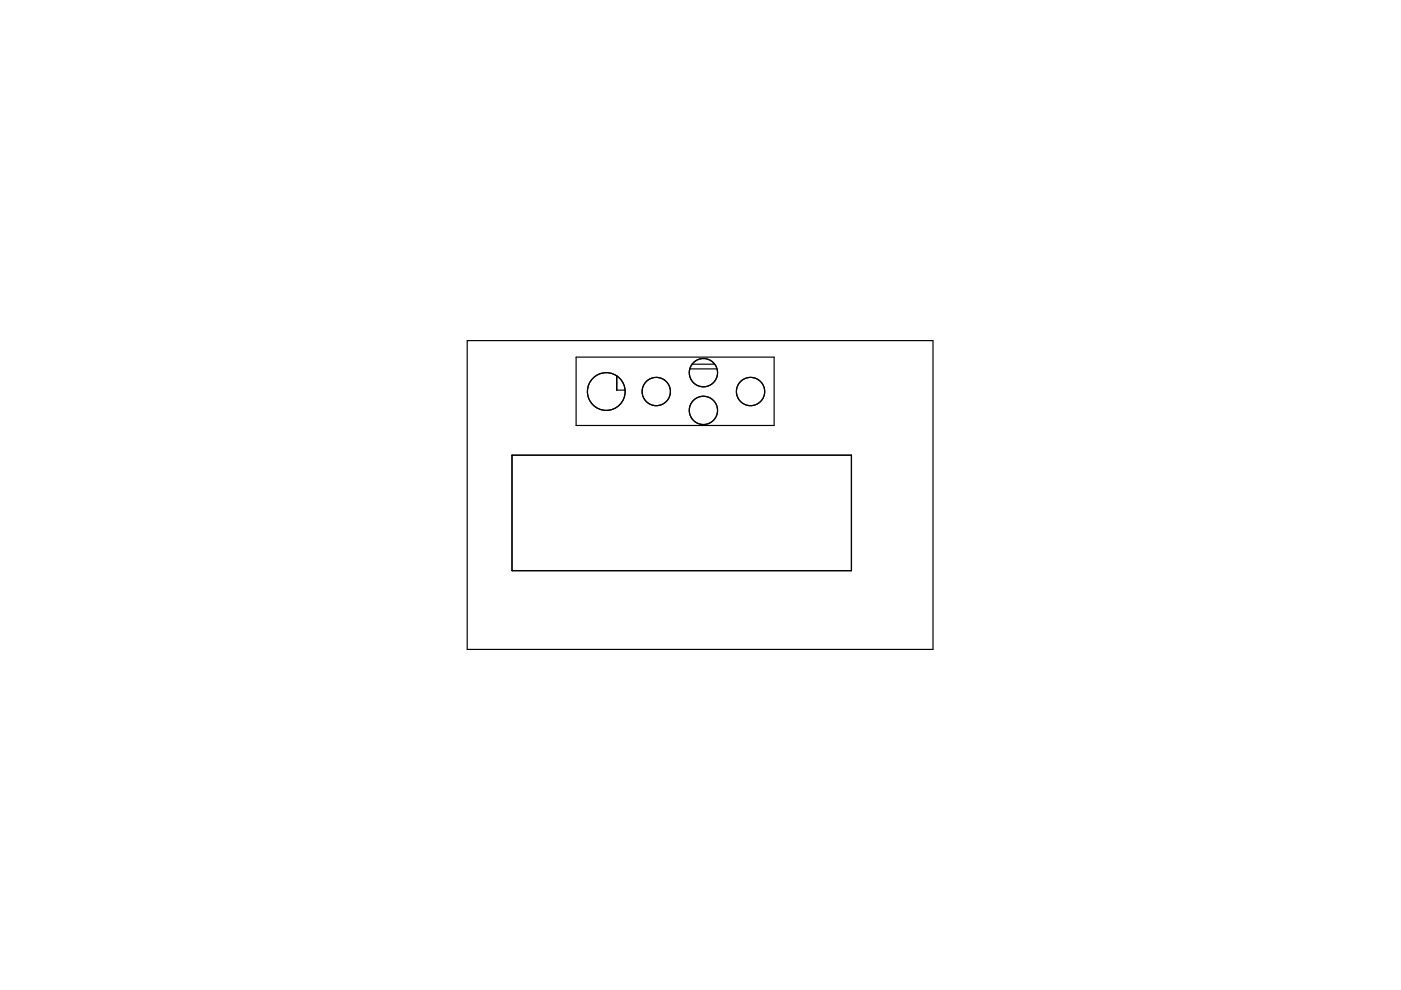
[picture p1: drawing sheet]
<svg xmlns="http://www.w3.org/2000/svg" width="297mm" height="210mm" viewBox="0 0 297 210" stroke-linecap="round" stroke-linejoin="round" font-family="sans-serif">
<path d="M148.4 105h.1" fill="none" stroke="#000" stroke-width=".21"/>
<path d="M108.6 96.5h71.9v24.5h-71.9z" fill-rule="evenodd" fill="#fff"/>
<path d="M148.4 105h.1" fill="none" stroke="#000" stroke-width=".21"/>
<g fill="#fff">
<path d="M122.1 75.7h42v14.5h-42z" fill-rule="evenodd"/>
<path d="M125.8 80.1a4 4 0 0 1 4.9-.4v3h1.8a4 4 0 0 1-5.4 4 4 4 0 0 1-1.3-6.6z" fill-rule="evenodd"/>
<path d="M146.2 78.2h5.8a3 3 0 0 1-2.9 3.8 3 3 0 0 1-2.9-3.8z" fill-rule="evenodd"/>
<path d="M146.7 77.2h4.8l.5 1h-5.8z" fill-rule="evenodd"/>
<path d="M147 76.9a3 3 0 0 1 4.5 .3h-4.8z" fill-rule="evenodd"/>
<path d="M130.7 79.7a4 4 0 0 1 1.8 3h-1.8z" fill-rule="evenodd"/>
<circle cx="128.5" cy="83" r="4"/>
<circle cx="149.1" cy="79" r="3"/>
<circle cx="149.1" cy="87" r="3"/>
<circle cx="159.1" cy="83" r="3"/>
<circle cx="139.1" cy="83" r="3"/>
</g>
<g fill="none" stroke="#000" stroke-width=".25">
<path d="M99.1 72.2h98.7v65.5h-98.7zM122.1 75.7h42v14.5h-42zM130.7 79.7v3h1.8M146.2 78.2h5.8M146.7 77.2h4.8M108.6 96.5h71.9v24.5h-71.9z"/>
<circle cx="149.1" cy="79" r="3"/>
<circle cx="128.5" cy="83" r="4"/>
<circle cx="139.1" cy="83" r="3"/>
<circle cx="149.1" cy="87" r="3"/>
<circle cx="159.1" cy="83" r="3"/>
</g>
</svg>
